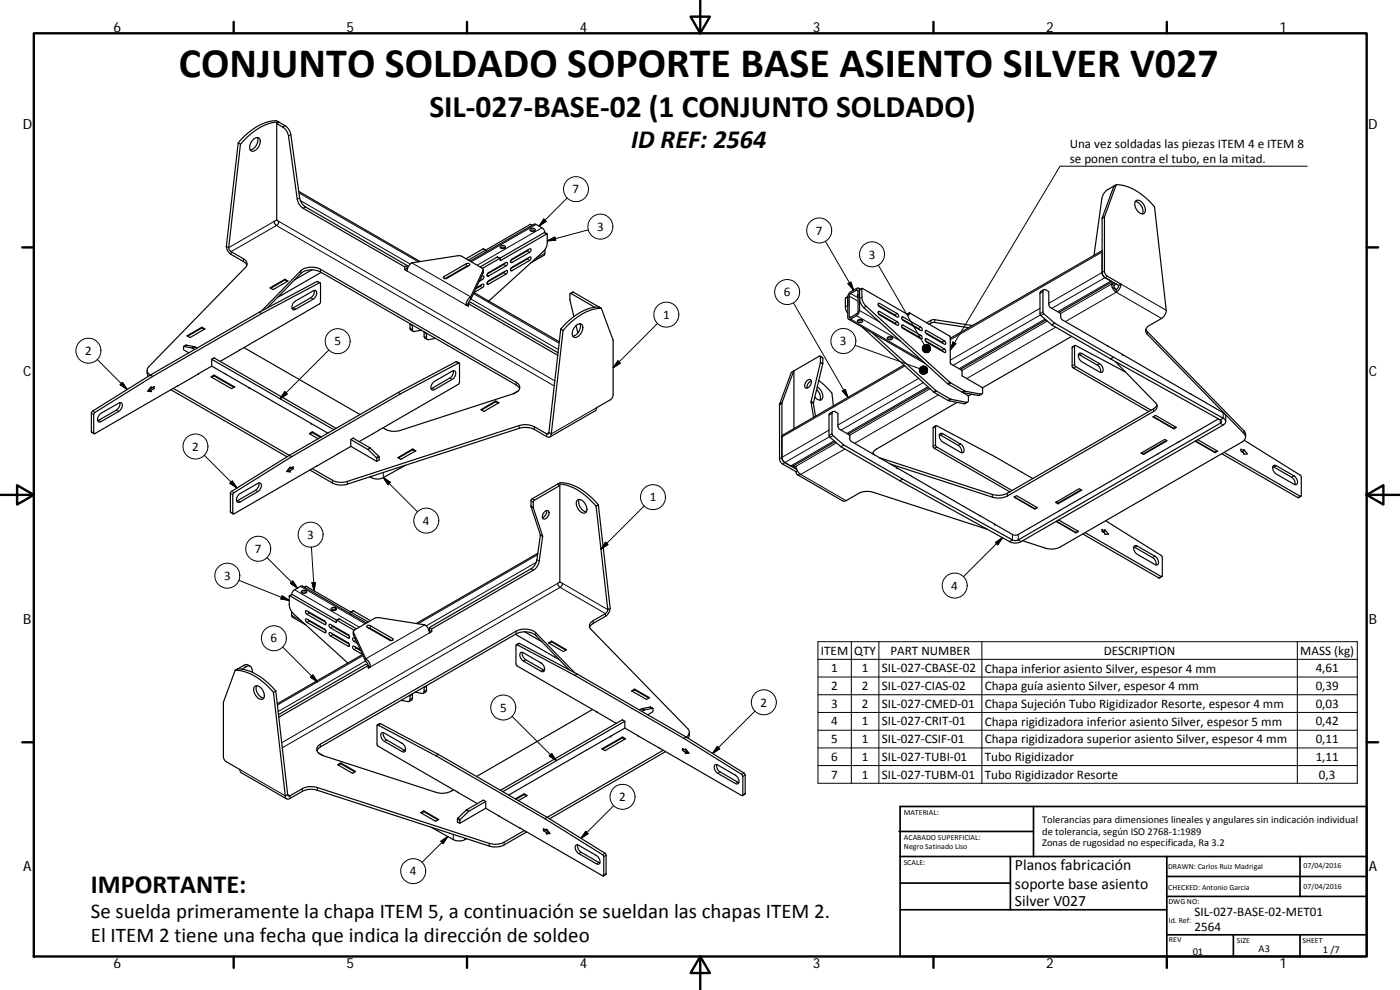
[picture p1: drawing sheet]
<svg xmlns="http://www.w3.org/2000/svg" width="420mm" height="297mm" viewBox="0 0 420 297" stroke-linecap="round" stroke-linejoin="round" font-family="sans-serif">
<defs><g id="words">
<text font-size="12.6" x="53.7" y="23.2">CONJUNTO SOLDADO SOPORTE BASE ASIENTO SILVER V027</text>
<text font-size="9.4" x="128.9" y="35">SIL‐027‐BASE‐02 (1 CONJUNTO SOLDADO)</text>
<g font-size="7.9">
<text x="189.4" y="44.5">ID REF: 2564</text>
<text x="27.3" y="267.8">IMPORTANTE:</text>
</g>
<g font-size="6.3">
<text x="27.3" y="275.5">Se suelda primeramente la chapa ITEM 5, a continuación se sueldan las chapas ITEM 2.</text>
<text x="27.3" y="282.7">El ITEM 2 tiene una fecha que indica la dirección de soldeo</text>
</g>
<g font-size="4.7">
<text x="304.6" y="261.2">Planos fabricación</text>
<text x="304.6" y="266.6">soporte base asiento</text>
<text x="304.6" y="272">Silver V027</text>
</g>
<g font-size="4.2">
<text x="34" y="9.6">6</text>
<text x="104" y="9.6">5</text>
<text x="174" y="9.6">4</text>
<text x="244" y="9.6">3</text>
<text x="314" y="9.6">2</text>
<text x="384" y="9.6">1</text>
<text x="6.8" y="38.7">D</text>
<text x="410.6" y="38.7">D</text>
<text x="7" y="112.9">C</text>
<text x="410.8" y="112.9">C</text>
<text x="7" y="187.1">B</text>
<text x="410.8" y="187.1">B</text>
<text x="7" y="261.3">A</text>
<text x="410.8" y="261.3">A</text>
<text x="34" y="290.4">6</text>
<text x="104" y="290.4">5</text>
<text x="174" y="290.4">4</text>
<text x="244" y="290.4">3</text>
<text x="314" y="290.4">2</text>
<text x="384" y="290.4">1</text>
</g>
<g font-size="3.9">
<text x="321" y="44.3">Una vez soldadas las piezas ITEM 4 e ITEM 8</text>
<text x="321" y="48.8">se ponen contra el tubo, en la mitad.</text>
<text x="171.9" y="58">7</text>
<text x="179.2" y="69.3">3</text>
<text x="244.8" y="70.4">7</text>
<text x="260.7" y="77.6">3</text>
<text x="235.2" y="88.9">6</text>
<text x="199" y="95.7">1</text>
<text x="25.6" y="106.5">2</text>
<text x="100.4" y="103.6">5</text>
<text x="252.1" y="103.6">3</text>
<text x="57.7" y="135.2">2</text>
<text x="195" y="150.4">1</text>
<text x="92.2" y="161.7">3</text>
<text x="126.9" y="157.4">4</text>
<text x="76.5" y="165.9">7</text>
<text x="67.2" y="174">3</text>
<text x="285.5" y="176.9">4</text>
<text x="81.2" y="192.7">6</text>
<text x="246.4" y="196.4">ITEM</text>
<text x="256.4" y="196.4">QTY</text>
<text x="267.3" y="196.4">PART NUMBER</text>
<text x="331.2" y="196.4">DESCRIPTION</text>
<text x="390.2" y="196.5">MASS (kg)</text>
<text x="249.5" y="201.7">1</text>
<text x="258.6" y="201.7">1</text>
<text x="264.7" y="201.7">SIL‐027‐CBASE‐02</text>
<text x="295.6" y="201.8">Chapa inferior asiento Silver, espesor 4 mm</text>
<text x="394.9" y="201.7">4,61</text>
<text x="249.5" y="207.1">2</text>
<text x="258.6" y="207.1">2</text>
<text x="264.7" y="207.1">SIL‐027‐CIAS‐02</text>
<text x="295.6" y="207.1">Chapa guía asiento Silver, espesor 4 mm</text>
<text x="394.9" y="207.1">0,39</text>
<text x="150.1" y="213.5">5</text>
<text x="228.2" y="212">2</text>
<text x="249.5" y="212.4">3</text>
<text x="258.6" y="212.4">2</text>
<text x="264.7" y="212.4">SIL‐027‐CMED‐01</text>
<text x="295.6" y="212.4">Chapa Sujeción Tubo Rigidizador Resorte, espesor 4 mm</text>
<text x="394.9" y="212.4">0,03</text>
<text x="249.5" y="217.7">4</text>
<text x="258.6" y="217.7">1</text>
<text x="264.7" y="217.7">SIL‐027‐CRIT‐01</text>
<text x="295.6" y="217.8">Chapa rigidizadora inferior asiento Silver, espesor 5 mm</text>
<text x="394.9" y="217.7">0,42</text>
<text x="249.5" y="223">5</text>
<text x="258.6" y="223">1</text>
<text x="264.7" y="223">SIL‐027‐CSIF‐01</text>
<text x="295.6" y="223.1">Chapa rigidizadora superior asiento Silver, espesor 4 mm</text>
<text x="394.9" y="223">0,11</text>
<text x="249.5" y="228.3">6</text>
<text x="249.5" y="233.6">7</text>
<text x="258.6" y="228.3">1</text>
<text x="258.6" y="233.6">1</text>
<text x="264.7" y="228.3">SIL‐027‐TUBI‐01</text>
<text x="264.7" y="233.6">SIL‐027‐TUBM‐01</text>
<text x="295.6" y="228.4">Tubo Rigidizador</text>
<text x="295.6" y="233.7">Tubo Rigidizador Resorte</text>
<text x="394.9" y="228.3">1,11</text>
<text x="395.8" y="233.6">0,3</text>
<text x="185.8" y="240.3">2</text>
<text x="123" y="262.6">4</text>
<text x="358.5" y="274.9">SIL‐027‐BASE‐02‐MET01</text>
<text x="358.5" y="279.4">2564</text>
</g>
<g font-size="3.1">
<text x="312.8" y="246.8">Tolerancias para dimensiones lineales y angulares sin indicación individual</text>
<text x="312.8" y="250.4">de tolerancia, según ISO 2768‐1:1989</text>
<text x="312.8" y="254">Zonas de rugosidad no especificada, Ra 3.2</text>
<text x="357.9" y="286.4">01</text>
<text x="377.7" y="285.6">A3</text>
<text x="397" y="285.9">1 /7</text>
</g>
<g font-size="2.4">
<text x="271.2" y="244.4">MATERIAL:</text>
<text x="271.3" y="251.9">ACABADO SUPERFICIAL:</text>
<text x="271.3" y="254.6">Negro Satinado Liso</text>
<text x="271.2" y="259.7">SCALE:</text>
<text x="350.6" y="260.8">DRAWN: Carlos Ruiz Madrigal</text>
<text x="391.2" y="260.6">07/04/2016</text>
<text x="350.6" y="267">CHECKED: Antonio Garcia</text>
<text x="391.2" y="266.6">07/04/2016</text>
<text x="350.7" y="271.4">DWG NO:</text>
<text x="350.8" y="276.8">Id. Ref:</text>
<text x="350.8" y="282.8">REV</text>
<text x="371.2" y="282.9">SIZE</text>
<text x="390.9" y="282.9">SHEET</text>
</g>
</g></defs>
<g fill="none" stroke="#000" stroke-width=".36">
<path d="M83 37.1l1.8 1a4 4 0 0 1 1.8 2.7l2.6 19a3.9 3.9 0 0 0 1.8 2.7l30.5 17.6M83 37.1v29l.7 .3a1.08 1.08 0 0 1-.9 1.2l-.5-1.2 .7-.4M83.7 36.6v.1M83.7 36.6a15.5 15.5 0 0 0-10.9 5.9l-.6 .8M83.7 36.6a3.9 3.9 0 0 0-3.3 0 18.7 18.7 0 0 0-8.9 6.3M83.7 36.7l1.9 1a3.9 3.9 0 0 1 1.7 2.7l2.6 19a4.1 4.1 0 0 0 1.8 2.7l30.5 17.6M83.7 36.7l-.7 .4M71.5 42.9l-3.6 31M71.5 42.9l.7 .4M72.2 43.3l-3.6 31M75.7 42.2a1.31 1.31 0 0 1 1.1-.9 1.31 1.31 0 0 1 1.2 .6 2.86 2.86 0 0 1-2.5 3.4 2.16 2.16 0 0 1 .2-3.1zM77.2 41.3a2.99 2.99 0 0 1-2.1 3.7"/>
<path d="M89.7 57.4l36.4 21.1M334.2 55.9h.1M334.2 55.9v.1M334.2 55.9l-1.8 1a4 4 0 0 0-1.7 2.7l-2.4 17M335 55.4l-3.5 9.6v16.6l.7 1.2 4.2 2.4M335 55.4l-.7 .5-3.5 9.5v16.6l.3 .8 .5 .5M335 55.4a15.9 15.9 0 0 1 11.5 6.7l3.5 31a3.1 3.1 0 0 1-1.4 2.4l-3.7 2.2a1.57 1.57 0 0 0-.6 2.6l29 29.8a1.54 1.54 0 0 1-.6 2.6l-54.5 31.4a5.7 5.7 0 0 1-4.5 .4l-6.8-2.3M67.9 73.9l.7 .4M67.9 73.9a3 3 0 0 0 1.5 2.4l3.9 2.4 .8 .9M68.6 74.3l.6 1.1 3.9 2.2a1.59 1.59 0 0 1 .6 2.6l-29.1 29.8a1.54 1.54 0 0 0 .5 2.5M122.2 79.7l-.7 .4M122.2 79.7l.1 .9"/>
<path d="M140.5 79.8l-.6 .1-6.3 3.7M145.8 75.1l-.8-.4-5.1 2.9M145.9 75.6v-.5h-.2l-5.1 2.9M150.1 77.5l-.9-.4-5.1 3M150.1 73.9a.79 .79 0 0 1 .9-.3 .79 .79 0 0 1 .6 .7 .84 .84 0 0 1-.9 .3 .84 .84 0 0 1-.6-.7zM150.2 74.4l.5-.2 .9 .2M151.5 79l-.3 .4-5 2.8M153.5 77.9l5.6-3.3a.6 .6 0 0 1 .3 .6 .6 .6 0 0 1-.4 .5l-5.4 3.1a.41 .41 0 0 1-.5-.3 .41 .41 0 0 1 .3-.5zM158.6 74.9l-.4 .4-4.9 2.8M158.6 77.3l-.4 .4-4.9 2.9M159.1 69.2l.7-.2 .7 .2M159.2 68.7a.79 .79 0 0 1 .8-.2 .79 .79 0 0 1 .5 .7 .86 .86 0 0 1-1.4-.4z"/>
<path d="M159.7 67.6l-.6-.3-13.3 7.8M160.4 69.2v.1M163.5 74.9l-.1 1.6-4.1 2.4M163.5 69.8l-.7-1.3-2.4-1.3-19.3 11.2M164.2 70.2l-.8-.4-13.4 7.7M330.8 75.2l-45.6 26.3M340.7 60.5a3 3 0 0 1 2.2 3.7M340.8 60.3a1.85 1.85 0 0 1 2.6 1.4 1.5 1.5 0 0 1-.6 2.5 2.98 2.98 0 0 1-2-3.9zM60.6 98.4l.7 .4M60.6 98.4l-4.3 2.5M60.6 98.2v.2M77.8 93.7l-32.7 18.8"/>
<path d="M77.8 93.7l.7 .4M78.5 94.1l-32.7 18.8M78.5 94.1l17.6-9.2 .1 5.7-.3 .6-24 13.9M78.5 93.3l11.8-12a5.5 5.5 0 0 1 5.9-.5l58.7 33.9a1.7 1.7 0 0 1 1.1 1.8 1.7 1.7 0 0 1-1.5 1.5l-34.3 11.1a5.9 5.9 0 0 1-5.3-.7M80.2 92.4l10.1-10.3a5.5 5.5 0 0 1 5.9-.5l58.7 33.9 1 1.1M81 86.4l4.5-2.6 .9 .5-4.4 2.6zM85.5 84l-4.3 2.5M85.5 84l.7 .4M85.5 83.8v.2M88.1 90.9l.6-.6 5.3-3a.76 .76 0 0 1 1 .1 .76 .76 0 0 1 0 1l-1 1.4-5.3 3a.76 .76 0 0 1-1-.1 .76 .76 0 0 1 0-1zM93.6 81l-5.2 3M94.3 87.1a2.2 2.2 0 0 1-1 2.2l-5.7 3.2"/>
<path d="M96.1 84.9l-1-.4-17.3 9.2M96.4 81.7l-13.2 7.6M121.5 80.1v.8l.7 .4a3.2 3.2 0 0 1 1.4-2.4l13.8-2.2 1.2 .2 6.4 3.9-3.7 8.3M122.2 80.5l-.7 .4M123.1 97.2v1.6l.9 .6M123.8 97.6v1.5l.3 .3 2.3-.3M127.3 99.6l.1 1.6 .9 .7M133.1 83.1l6.8-4a.52 .52 0 0 1 .7-.1 .52 .52 0 0 1 .2 .6l-6.8 4a.54 .54 0 0 1-.6 0 .54 .54 0 0 1-.3-.5zM134.3 83.2l.2 .1M134.4 83.2h.2M134.8 82.9l.2 .1M139.9 91.5l.7 .4v-.8l.7-.4 26.2 15.1"/>
<path d="M140.6 91.1l-.7 .4M140.6 91.1l26.8 15.5M141.3 89.1a3.1 3.1 0 0 0-1.4 2.4M141.3 89.9l-.6 .6-.1 .6M141.3 89.1v.8M142.9 86.4l1.9-1.1a.48 .48 0 0 1 .5 .4 .48 .48 0 0 1-.4 .5l-2.7 1.6 25.7 14.8M144.4 83.1l.4-.3a.46 .46 0 0 1 .5 .4 .46 .46 0 0 1-.4 .6l-1.1 .7M144.5 83.1h-.1M144.5 85.5l-1.7 1.2M144.8 80.5l5.1-3 .4 .6 13.9-7.9v2.6a3.9 3.9 0 0 1-1.2 2.7l-16.3 14.8M145 80.9v1l-3.7 8M146.4 81.9l5.5-3.1a.47 .47 0 0 1 .5 .4 .47 .47 0 0 1-.4 .5l-5.6 3.2a.52 .52 0 0 1-.3-.5 .52 .52 0 0 1 .3-.5z"/>
<path d="M146.4 84.4l5.5-3.2a.47 .47 0 0 1 .5 .4 .47 .47 0 0 1-.4 .5l-5.4 3.2a.46 .46 0 0 1-.6-.4 .46 .46 0 0 1 .4-.5zM151.5 81.4l-.3 .4-5 2.9M153.5 80.3l5.5-3.2a.46 .46 0 0 1 .5 .4 .46 .46 0 0 1-.4 .5l-5.6 3.3a.52 .52 0 0 1-.4-.5 .52 .52 0 0 1 .4-.5zM168.3 98.7l-3.6 31.1M169 99.2l-3.6 31M171.1 88.1l.9-.5 7.7 4.5M172.9 97.7l.5 2.2M173 97.6a1.08 1.08 0 0 1 1.4-.4 1.08 1.08 0 0 1 .5 1.4 2.8 2.8 0 0 1-2.6 2.6 2.1 2.1 0 0 1 .2-3.1zM174 97.2a2.96 2.96 0 0 1-2.1 3.7M178.5 92.2l-7.3-4.2-.2 2 1.2 5M179.7 92.1h.1M180.5 92.5l3.5 9.6-.1 17-.8 .9-4 2.3-.4 .9-13.7 7.9"/>
<path d="M180.5 92.5a3.7 3.7 0 0 0-3.3 0 18.8 18.8 0 0 0-8.9 6.2l.7 .5M180.5 92.5a15.8 15.8 0 0 0-11.5 6.7M254.4 89l-.7 .4v2.7l.2 1 .5 1M254.7 95.8l23 13.3M255 87.8l2.1-1.3a.55 .55 0 0 1 .6 0 .55 .55 0 0 1 .2 .5v6.6l-.7 1-1.9 1.1a.53 .53 0 0 1-.6 .1 .53 .53 0 0 1-.3-.6v-6.3zM255.3 88.1l1.8-1.1 .4 .2v6.4l-.3 .5-2.1 1.2-.2-.3v-6.2zM257.4 96.1a.89 .89 0 0 1 1.5 .4 .8 .8 0 0 1-.9 .4 .8 .8 0 0 1-.6-.8zM257.4 96.1l.5 .2 .9-.2M257.4 88.4l.1 .1M257.5 88.4l-.2 .3 .2 .3M257.7 86.5l.5 .3M258.7 86.6l13.9 7.9 .4-.6 12.1 7 .1 8.2 3.4 2 .2 1.7 6 3.5 .1 1.6-.2 .3-.4 .1a15.1 15.1 0 0 1-9.1-3.5l-25.3-22.9a3.9 3.9 0 0 1-1.2-2.7z"/>
<path d="M258.7 98.1l21.7 19.6a14.9 14.9 0 0 0 9.1 3.4l.9-.4M258.7 86.5l-.8 .5v2.6a4.3 4.3 0 0 0 1.3 2.7l25.1 22.8 4.4 2.6M261.9 99.9l19.2 17.4a15.1 15.1 0 0 0 9.1 3.4l.4-.4v-1.4l-1.9-1.2M263.6 91l5.6 3.1a.52 .52 0 0 1 .5 .5 .52 .52 0 0 1-.5 .5l-5.2-3-.4-.4zM263.6 91.6l5 2.9 .3 .4M263.6 93.5h.4l5.2 3a.51 .51 0 0 1 .5 .5 .51 .51 0 0 1-.5 .6l-5.2-3.1-.4-.4zM263.6 94.1l5 2.8 .3 .4M270.6 95.2l.4-.1 5.5 3.2a.46 .46 0 0 1 .4 .5 .46 .46 0 0 1-.6 .4l-5.3-3.1-.4-.5zM270.7 95.7l4.9 2.9 .4 .4M270.7 98.2l4.9 2.8 .4 .5M270.7 97.5l5.8 3.2a.54 .54 0 0 1 .3 .5 .54 .54 0 0 1-.3 .5l-5.5-3.1a.75 .75 0 0 1-.3-1.1zM272.9 93.9l-.7 .4"/>
<path d="M277.7 99.3l.4-.1 5.3 3.1a.51 .51 0 0 1 .5 .5 .51 .51 0 0 1-.5 .5l-5.3-3.1-.4-.5zM277.7 99.8l5 2.9 .4 .4M278.1 96.8l1.3-.7 .9-.2 11.5 1.8M278.8 97.3l1.5-.6 10.4 1.6M313.3 86.9l-.9 .5-.3 .4v6.5l3.5 3.2M313.9 96l-25.7 14.8M315.6 97.5l17.7 10.2M316.5 97l-3.5-3.3v-6.2a.53 .53 0 0 1 .3-.6 .53 .53 0 0 1 .6 .1l.9 .5 .1 4.4 .4 .4 2.9 1.7 .2 1.4 .3 .5 13.8 7.9M316.5 97l17.7 10.2 32.9 18.3M316.5 97l-.9 .5M331.6 83.3l4.1 2.3M331.6 83.3l1.8 1"/>
<path d="M333.6 85.2a3.1 3.1 0 0 0 1.4 2.5M333.6 85.2l.7 .4M333.8 84.5l-16 9.2M334.2 84.9l-.6 .3M334.2 84.8v.1M334.2 84.9l.7 .4M334.3 85.6l.2 .8 .5 .5M334.9 85.2v.1M334.9 85.3l-.6 .3M335 86.9v.8M335.7 85.6l.7-.4a3.1 3.1 0 0 1-1.4 2.5M335.7 85.6l-.1 .6-.6 .7"/>
<path d="M343.9 98.8l.4 .7 29 29.8 .5 .8v1M44.2 111.1v1.1l.4 .7M44.6 117.1h.1M44.7 116.9v.2M44.7 117.1l.7 .4M44.8 116.8l.6 .3M45.1 116.5h.3M45.1 112.5l-17.4 10.9-.3 .6v5.5l.8 .6M45.1 112.5l.7 .4M45.4 116.5v-.4l-1.1 1.3 1.1 .1M45.4 116.5l.9-.5v.6M45.4 117.1v.4"/>
<path d="M45.7 116.3l.6 .3M45.8 112.9l-17.4 10.9-.3 .6v5.6l.3 .2 24.9-14.4M46.3 116.6l-.9 .5M51.3 116.9l34.8 20.2M52 116.5l35.5 20.5M53.3 115.8h.1M55.1 103.9l.8-.4 2.6 .5 .6 .4M56.1 100.8l4.5-2.6 .9 .5-4.5 2.6zM58.4 104.8l-.6-.4-2.7-.5v1l1.6 1M59.5 112.2h.1M59.6 112.2h.1M59.6 112.2l-6.3 3.6"/>
<path d="M63.3 113.1l.9-.6 6.2 3.6-.9 .5zM63.5 109.9l-4 2.3M63.5 109.8l4.2 2.4M63.5 107.8v2.1M63.5 107.8l36.7 21.1M64.2 112.8l-.7 .4M64.2 112.8l6 3.4M64.2 112.5v.3M64.3 107.4l36.6 21.1M64.3 107.4l-.8 .4M67.7 112.2l30.7 17.8M67.7 112.2v.1"/>
<path d="M71.9 105.1h.1M71.9 105l-5.8 3.4M73.2 104.3l34.8 20.1M119.5 117.8l-32.7 18.8-17.4 10.9-.3 .4v5.8l.9 .5M119.5 117.8l.7 .4M120.2 118.2l-32.7 18.8M120.2 118.2l17.5-9.3 .2 .1v5.7l-.3 .6-24 13.8M128 100v1.5l.3 .4 2.4-.4M130 114.7l5.7-3.3a.75 .75 0 0 1 1 .1 .75 .75 0 0 1 0 1l-.4 .8-.6 .5-5.3 3.1a.77 .77 0 0 1-1-.1 .77 .77 0 0 1 0-1zM136 111.2a2.27 2.27 0 0 1-1 2.2l-5.6 3.2M137.8 108.9l-.9-.4-17.4 9.3M155.5 117.3l-1.5 .8"/>
<path d="M238.2 111.3l-3.5 9.6v16.6l.3 .8 .5 .5 3.6 2M238.2 111.3l-.7 .4-3.6 9.6v16.6l.3 .6 .6 .7 4.1 2.3M238.2 111.3h.1M242.1 114.3a.84 .84 0 0 1 1.2-.3 .84 .84 0 0 1 0 1.3 1.07 1.07 0 0 1-.6 1 1.07 1.07 0 0 1-1.2-.2v-.7zM243.5 114.3a2.06 2.06 0 0 0-1.3 2.2M245.1 116.9a3.1 3.1 0 0 1 1 3.2M245.2 116.1a2.96 2.96 0 0 1 1.4 3.8 1.49 1.49 0 0 1-2.1-.8M245.7 114.2l2 1.7 2 2.1 .4 3.8M246.1 106.8l.8 .6v1.7l-2.8 11.8 .6 4M266.3 101.3a.89 .89 0 0 1 1.5 .3 .83 .83 0 0 1-.8 .4 .83 .83 0 0 1-.7-.7zM266.4 101.2l.4 .3 .9-.3M271.3 109.5l-36.5 21.1-.1 .5"/>
<path d="M277.7 102.3l5 2.8 .4 .4M277.8 101.6l5.6 3.1a.52 .52 0 0 1 .5 .5 .52 .52 0 0 1-.5 .5l-5.3-3-.4-.6zM278.7 116.3l-24.2 14M288.7 117.7l5 1 .9-.5M291.5 118.3l-.9 .5M321.6 100.9l-26.8 15.5M322.6 103.7l-.8 .6v5.5l.2 .5 22.8 13.2M323.7 106.3l5.6 3.2a2.28 2.28 0 0 1 1 2.2M323.8 106.1l.7-.1 5.5 3.1a1.82 1.82 0 0 1 .8 2.6l-.8-.1-5.3-3a2.07 2.07 0 0 1-.9-2.5zM332.4 103.8l25 14.4M332.5 103.8h.1M333.3 107.7l32.9 18.3"/>
<path d="M334.2 107.2l-.9 .5M334.7 108.5l12.1 12.4a1.54 1.54 0 0 1-.6 2.6l-43.9 25.3a6.1 6.1 0 0 1-4.5 .4l-30.6-10M337.8 111.6l-15.3-7.9v5.7l.3 .6 22.7 13.1M357.4 118.2h.1M357.4 118.2l4.4 2.6M29.9 124.3l5.7-3.4a.76 .76 0 0 1 1 .2 .76 .76 0 0 1 0 1l-.8 1.2-5.5 3.2a.76 .76 0 0 1-1-.1 .76 .76 0 0 1 0-1.1zM36 120.8v.2a2.3 2.3 0 0 1-1.1 2l-5.6 3.2M87.5 137l-17.4 10.9-.2 .4v5.9h.3l24.8-14.4M93.7 129.8l2.5 1.4M93.7 129.8l-.7 .4M93.7 129.6l2.7 1.5M93.7 129.6v.2"/>
<path d="M93.7 129.6l-.9 .5 2.7 1.5M95 139.9h.1M95 139.8v.1M101.2 136.3h.1M101.3 136.3l-6.3 3.6M105.3 131.9v2.1l-4.1 2.3M105.3 131.9a19.7 19.7 0 0 1 7.7 5.5l.1 1-7.8-4.5M106 131.5a19.8 19.8 0 0 1 7.7 5.4l.1 1.1-.7 .4M106 131.5l-.7 .4M113.6 129.1v.1M113.6 129.1h.1M113.7 129.1l-5.9 3.4"/>
<path d="M119.4 137.3l4.5-2.6 .9 .6-4.5 2.5zM121.7 139.6l-6.7 3.7a3.8 3.8 0 0 1-4-.3M123.9 134.9l.7 .5M123.9 134.9l-4.3 2.5M123.9 134.7v.2M144.3 122.9l4.5-2.6 .9 .5-4.4 2.6zM148.8 120.3v.2M149.5 121l-.7-.5-4.3 2.5M164.7 129.8l.7 .4M164.7 129.8l-.1 .4h-.4l-4.2-2.3a6.2 6.2 0 0 0-4.2-.2l-51.6 16.7a5.9 5.9 0 0 1-4.5-.3l-6-3.5M165.4 130.2a.86 .86 0 0 1-.4 .9 .86 .86 0 0 1-.9-.1l-3.8-2.2a6.2 6.2 0 0 0-4.5-.3l-51.6 16.8a5.9 5.9 0 0 1-4.5-.4l-6.7-3.9M238.3 139.7v.6"/>
<path d="M244.2 125.2l-.8-4.7 2.8-11.7-.1-2-7.8 4.5v17.3M249.9 123.5l-.9 .6-.2 .4v6.2l.3 .5 3.3 2.8M250.6 132.5l-12.7 7.3h-.6M252.4 134l.8-.5-3.2-2.8-.3-.5v-6.2a.55 .55 0 0 1 .3-.5 .55 .55 0 0 1 .6 0l.9 .5v3.9l.2 .7 3.3 2v1.2l.4 .6 18.2 10.5M252.4 134l17.7 10.3 32.8 18.2M253.2 133.5l17.7 10.2M262 135.8l.4 .7M280.9 127.7l-.9 .6v5.7l.3 .4 22.8 13.2M281.9 130.4l5.7 3.2a2.26 2.26 0 0 1 1 2.2M282.1 130.2l.7-.2 5.5 3.2a1.77 1.77 0 0 1 .7 2.6l-.7-.1-5.3-3.1a2.01 2.01 0 0 1-.9-2.4zM287.3 120.7l-24.6 14.2-.5 .5-.2 .8M342.4 135.9l7.2-4.1 .7 .4-7.2 4.2z"/>
<path d="M342.6 135.8l.6 .3M343.1 136.1v.3M346 125.1l.8-.5 6.2 3.6-.7 .5zM346.1 125l6.2 3.5M347.2 121.5l-1 1.2-43.9 25.3a6 6 0 0 1-4.5 .4l-33.9-11.1M347.6 136.1l-23.4 13.5M347.6 136.1h.1M350.1 132.1l-6.9 4M352.3 128.5v.2M352.9 128.2l-.6 .3M353.7 132.6l-6.1 3.5M353.7 132.6h.1"/>
<path d="M358.8 132.3l5.8 3.4M359.4 131.9l6 3.5-.8 .4-5.9-3.4M361.8 120.8l5.7 3.3 .3 .6v1.8M361.8 120.8h.1M364.6 135.7v.1M365.3 135.3l-.7 .4M365.7 125.7l-12 6.9M366.2 126a.53 .53 0 0 1 .4 .5 .53 .53 0 0 1-.4 .5l-60.6 35a1.77 1.77 0 0 1-1.8 0M366.7 136.1l22.9 13.3 .8-.5M367.1 125.5a1.06 1.06 0 0 1 .7 1 1.06 1.06 0 0 1-.7 1l-60.6 35a3.7 3.7 0 0 1-3.6 0M367.1 125.5l-.9 .5M372.4 134.8l.9 .5v-.4l1.1 1.3-1.1 .1v-.4l-.9-.5z"/>
<path d="M372.8 135.6l.1 .1M373.3 136.1l.1 .2M373.3 135.3l-.5 .3M373.4 132.1l16.9 10.5 .2 .4v5.8l-.2 .1-22.9-13.2M382.1 139.8l.3-.2 .6 .1 5.3 3.1a1.82 1.82 0 0 1 .8 2.6l-.8-.1-5.3-3.1a2.03 2.03 0 0 1-.9-2.4zM71.6 148.4l5.8-3.4a.77 .77 0 0 1 1 .2 .77 .77 0 0 1 0 1l-.8 1.2-5.5 3.2a.79 .79 0 0 1-1-.2 .79 .79 0 0 1-.1-1zM77.7 144.9a2.31 2.31 0 0 1-1 2.2l-5.7 3.2M86.3 141.2h.1M86.4 141.2l.7 .4M86.4 141v.2M86.5 140.8l.6 .4M86.8 140.5l.3 .1"/>
<path d="M87.1 140.6v-.5l-1.1 1.4 1.1 .1M87.1 141.2v.4M87.1 140.6l.9-.5v.6M87.4 140.4l.6 .3M88 140.7l-.9 .5M163.5 153.5a.75 .75 0 0 1 1.1-.2 .75 .75 0 0 1 .1 1.1 1.33 1.33 0 0 1-1.8 1.1 1.81 1.81 0 0 1 .6-2zM164.1 153.2a2.13 2.13 0 0 1-1.3 2.1M167.4 145.2a15.3 15.3 0 0 1 10.9 6l.6 .6 .7-.4M167.4 145.2v.1M167.4 145.2a3.8 3.8 0 0 1 3.3 0 18.8 18.8 0 0 1 8.9 6.2M168 145.7l-7.7 4.5-.2 .3v1.9l2.8 8.5-1.1 7.5a4.1 4.1 0 0 1-1.7 2.7l-30.5 17.6M168 145.7l-.7-.4-7.6 4.4-.3 .4v1.9l2.8 8.5-1.1 7.5a4 4 0 0 1-1.7 2.6l-30.5 17.7"/>
<path d="M168 145.7v29l-.6 .3a1.08 1.08 0 0 0 .8 1.1l.6-1.1-.8-.4M173.2 150.2a1.81 1.81 0 0 1 2.6 1.3 1.48 1.48 0 0 1-.6 2.5 2.94 2.94 0 0 1-2-3.8zM173.8 149.9a2.96 2.96 0 0 0 2.2 3.7M178.9 151.8l3.5 31.1M179.6 151.4l3.5 31.1M238.3 140.3l.6-.4 .2 .9M238.3 140.3l.7 .3M239.1 140.8l.5 .9 .7 .6a.85 .85 0 0 1-1 .1 .85 .85 0 0 1-.4-.9M239.3 142.4l13.8 8 .8-.2 3.7-2.1a5.7 5.7 0 0 1 4.5-.4l34.1 11.1M239.3 141.3l-.4 .2M270.9 143.7l-.8 .6M270.9 143.7l32.9 18.3"/>
<path d="M273.6 142.9l20.5 11.8M273.6 142.9h.1M294.1 154.7l4.4 2.6M294.1 154.7h.1M298.5 157.3h.1M304.3 149.1l.8-.4 6.2 3.6-.8 .4zM304.4 149.1l6.1 3.5M309.9 143.6l-11.5-6.7-17.3-9.2-.3 .1v5.8l.2 .4 22.7 13.2M310.5 152.6v.1M311.2 152.2l-.7 .4M316.8 150.7l7.1-4.1 .7 .5-7.1 4.1zM317 150.6l.6 .3"/>
<path d="M317.1 156.4l5.8 3.4M317.5 150.9v.3M317.7 156l6 3.4-.8 .5-5.9-3.4M318 153.2h.1M318.1 153.2l-12.9 7.3h-1.2l-5.5-3.2M318.1 153.1v.1M322.9 159.8v.1M323.6 159.4l-.7 .4M324.2 149.6h.1M324.3 149.6l-6.3 3.6M324.5 147l-6.9 3.9M330.7 158.8l.9 .5v-.4l1.1 1.4-1.1 .1v-.4l-.9-.6z"/>
<path d="M331.1 159.6l.1 .1M331.6 159.3l-.5 .4M331.8 156.3l16.8 10.4 .2 .6-.1 5.7-23-13.2M382 140l5.6 3.2a2.21 2.21 0 0 1 1.1 2.2M86.9 178.8l.8-.4 18.6 10.7M87.5 178.4l.7-1.3 2.1-1.3 .5 .1 19.2 11M90.5 177.4a.89 .89 0 0 1 1.5 .3 .83 .83 0 0 1-.9 .4 .83 .83 0 0 1-.6-.7zM90.5 177.8a1.13 1.13 0 0 1 1.4 0M90.6 177.8v.1M91.3 176.2l.6-.3 13.4 7.8 .8-.4 5.1 2.9M161.4 166l-36.5 21.1M303.8 162l-.9 .5"/>
<path d="M325 160.2l22.8 13.2 .9-.4M331.6 160.2l.1 .2M340.3 164.1l5.6 3.2a2.23 2.23 0 0 1 1 2.2M340.4 163.9l.7-.2 5.5 3.2a1.85 1.85 0 0 1 .8 2.6l-.8-.1-5.3-3.1a2.03 2.03 0 0 1-.9-2.4zM75.1 199.9l-1.3-.5-2.4 1.3M87.5 183.5v1.3l.3 .4 4 2.3M91.7 183.3h.4l5.4 3.1a.47 .47 0 0 1 .4 .6 .47 .47 0 0 1-.5 .4l-5.3-3.1-.4-.5zM91.7 185.8l.4-.1 5.4 3.2a.47 .47 0 0 1 .4 .5 .47 .47 0 0 1-.5 .4l-5.4-3.2zM92.5 185.9l.3 .4 5 2.9M92.5 183.5l.3 .4 5 2.8M98.8 187.4h.4l5.3 3a.51 .51 0 0 1 .4 .5 .51 .51 0 0 1-.4 .5l-5.3-3-.4-.5zM98.8 189.8l5.7 3.1a.51 .51 0 0 1 .4 .5 .51 .51 0 0 1-.4 .5l-5.5-3.1-.3-.7z"/>
<path d="M99.4 182.5a.89 .89 0 0 1 1.5 .3 .8 .8 0 0 1-.8 .4 .8 .8 0 0 1-.7-.7zM99.5 183l.6-.2 .7 .2M99.5 187.6l.4 .4 4.9 2.8M99.5 190l.4 .4 4.9 2.9M101 186.1l.8-.4 5.1 3M101.1 186.1l-.3 .6-13.9-7.9-.1 2.6a4.3 4.3 0 0 0 1.3 2.7l16.3 14.8M105.2 184.2v-.5h.2l5.1 2.9M106 189.5l.1 1 3.7 8M106.6 194.1l1.7 1.2M106.6 191.7l-.3-.3a.47 .47 0 0 0-.6 .4 .47 .47 0 0 0 .4 .6l1.1 .6M108.2 195l-1.9-1.1a.47 .47 0 0 0-.6 .4 .47 .47 0 0 0 .4 .5l2.7 1.6-25.6 14.8M109.8 197.7v.8"/>
<path d="M109.8 197.7a2.92 2.92 0 0 1 1.4 2.4M109.8 198.5l.6 .6 .1 .6M110.2 187.7l.8-.1 6.8 4a.47 .47 0 0 1-.1 .6 .47 .47 0 0 1-.6 0l-6.9-4-.2-.2zM110.5 199.7l-.7-.4-26.2 15.1M110.5 199.7l-26.8 15.5M110.5 199.7v.8l.7-.4M110.5 199.7l.7 .4M110.6 188.4l.5 .1 6.4 3.7M116.2 191.5l-.1 .1M116.7 191.7l-.2 .1M116.7 191.8l-.1 .1M128.7 189.2l.2-.9 .7 .4v.8l-.7 .4a3.1 3.1 0 0 0-1.4-2.4l-13.8-2.2-1.3 .2-6 3.5-.3 .4 3.7 8.3"/>
<path d="M128.9 189.1l.7 .4M154.7 190.3l13.1 7.6M155 193.4l.8-.4 17.4 9.2M156.2 195.9l.7-.2 5.5 3.2a1.87 1.87 0 0 1 .7 2.6l-.7-.1-5.3-3.1a2.01 2.01 0 0 1-.9-2.4zM156.7 195.7a2.26 2.26 0 0 0 1.1 2.2l5.6 3.2M157.5 189.6l5.2 3M165.6 192.4l4.4 2.6-.9 .5-4.5-2.6 1-.5v.2M165.6 192.6l-.8 .4M165.6 192.6l4.2 2.5M182.4 182.9l-.1 .6-.6 .6-3.7 2.1a1.59 1.59 0 0 0-.6 2.6l29 29.8a1.51 1.51 0 0 1-.4 2.5M183.1 182.5l-.7 .4M183.1 182.5a3.3 3.3 0 0 1-1.4 2.4l-4 2.4-.7 .9"/>
<path d="M70.6 201.1l-3.6 9.6 .2 17 .7 .9 4.1 2.3 .4 .9 13.6 7.9M70.6 201.1a3.7 3.7 0 0 1 3.3 0 18.1 18.1 0 0 1 8.9 6.2M70.6 201.1a16 16 0 0 1 11.5 6.6M71.4 200.7h.1M72.6 200.8l1.3-.8a1.01 1.01 0 0 1 1.1-.2 1.01 1.01 0 0 1 .6 .9l.2 1M76.4 206a1.84 1.84 0 0 1 2.6 1.4 1.5 1.5 0 0 1-.6 2.5 3 3 0 0 1-2-3.9zM77 205.7a3 3 0 0 0 2.2 3.8M82.1 207.7l3.5 31.1M82.8 207.3l3.5 31.1M82.8 207.3l-.7 .4M113.3 217.5l.9-.4 17.3 9.2M114.5 220l.7-.1 5.5 3.1a1.81 1.81 0 0 1 .7 2.6l-.7-.1-5.4-3.1a2.05 2.05 0 0 1-.8-2.4z"/>
<path d="M115 219.8a2.29 2.29 0 0 0 1.1 2.2l5.6 3.2M123 208.6v1.5l-.3 .4-2.3-.4M123.7 208.2v1.6l-.9 .7M127.2 206.2l.1 1.4-.3 .4-2.4-.3M128 205.8l-.1 1.6-.9 .6M170.8 201l-10-10.3a5.5 5.5 0 0 0-5.9-.5l-58.8 33.9-1 1.1M172.5 201.9l-11.7-12a5.4 5.4 0 0 0-5.9-.5l-58.8 33.9a1.7 1.7 0 0 0-1 1.8 1.7 1.7 0 0 0 1.5 1.5l34.3 11.1a6.1 6.1 0 0 0 5.2-.8M172.5 202.6l32.7 19M172.5 202.6l-17.6-9.1-.1 5.7 .4 .6 29.8 17.2M173.2 202.2l32.8 18.9M173.2 202.2l-.7 .4M177.8 212.9l-34.8 20.1"/>
<path d="M179.1 213.6l.1 .1M186.8 216l.7 .4v2.1l4 2.3M186.8 216l-36.6 21.1M187.5 218.4l-4.2 2.5M187.5 216.4l-36.6 21.1M189.6 207.3l.9-.5 4.4 2.5-.9 .6zM190.5 207l4.2 2.5M190.5 206.8v.2M190.5 207l-.8 .4M192.6 213.4l.7-.4 2.6-.5 .1 1-1.6 1M195.9 212.6l-.8-.5-2.5 .5-.7 .4M206.9 219.7v1.1l-.4 .7"/>
<path d="M85.6 238.8a.85 .85 0 0 0 .4 .9 .85 .85 0 0 0 1-.1l3.7-2.2a6.1 6.1 0 0 1 4.5-.3l51.6 16.8a6.2 6.2 0 0 0 4.5-.4l6.8-3.9M86.3 238.4l-.7 .4M86.3 238.4l.2 .4h.4l3.8-2.2a5.7 5.7 0 0 1 4.5-.3l51.6 16.7a6.1 6.1 0 0 0 4.5-.3l6-3.5M95.5 225.8l1.5 .9M102.3 228.9l4.4 2.6-.9 .5-4.5-2.6 1-.5v.3M102.3 229.2l4.2 2.4M102.3 229.2l-.8 .4M130.8 226.8l32.7 18.8M130.8 226.8l-17.3-9.2h-.3l-.1 5.7 .3 .5 24 13.9M131.5 226.3l32.7 18.9M131.5 226.3l-.7 .5M137.4 237.7l5.9 3.4"/>
<path d="M137.4 237.7v.1M157.3 238.4l.8 .4M157.3 238.4l-2.5 1.4M157.3 238.2l.9 .5-2.6 1.5M157.3 238.2v.2M157.3 238.2l-2.6 1.5M157.7 235.6h.1M157.7 235.6l-5 2.9M176.3 224.9h.1M176.3 224.9l-18.6 10.7M180.6 224.7l6.2-3.6 .9 .6-6.1 3.5zM183.4 220.8l-7.2 4.1"/>
<path d="M186.8 221.4l.7 .4M186.8 221.4l-6 3.4M186.8 221.1v.3M191.5 220.8l6.2 3.6M191.5 220.8h.1M197.7 224.4h.1M197.7 224.3v.1M199 225.1l-34.8 20.1M199.8 225.5l-34.9 20.2M205.2 221.6l17.4 10.7 .3 .7v5.7l-25.2-14.4M205.3 224.9l-.5 .3M205.7 225.7l-.9-.5v-.6l.9 .5v-.4l1.1 1.3-1.1 .1"/>
<path d="M205.7 225.7v.4M206 221.1l-.8 .5M206 221.1l17.4 11 .2 .5v5.5l-.8 .6M206 225l-.3 .1M206.2 225.4l-.5 .3M206.4 225.7h.1M206.4 225.7l-.7 .4M206.4 225.6v.1M214.5 229.6l.7-.2 5.5 3.2a1.82 1.82 0 0 1 .8 2.6l-.8-.1-5.3-3.1a2.05 2.05 0 0 1-.9-2.4zM215.1 229.4a2.27 2.27 0 0 0 1 2.2l5.6 3.2M127.2 243.5l4.3 2.5M127.2 243.5l-.7 .5"/>
<path d="M127.2 243.3l4.4 2.6-.9 .5-4.4-2.6 .9-.5v.2M129.3 248.2l6.7 3.7 1.3 .4a3.8 3.8 0 0 0 2.7-.6M145.8 240.5a19.7 19.7 0 0 0-7.8 5.5v1l7.8-4.5M145.8 242.5l4 2.4M145.8 242.5v-2l-.8-.4a19.7 19.7 0 0 0-7.6 5.4l-.1 1.1 .7 .4M149.8 244.9l31.3 17.9 .1-5.9-.2-.4-17.5-10.9M149.8 244.9h.1M163.6 248.9l-.5 .4M164 249.8l-.9-.5v-.7l.9 .6v-.5l1 1.4-1 .1M164 249.8v.4M164.2 249.1h.1M164.2 249l-.2 .2"/>
<path d="M164.2 245.2l-.7 .4M164.2 245.2l17.5 10.9 .2 .4v5.8l-.8 .5M164.5 249.4l-.5 .4M164.7 249.8l-.7 .4M164.7 249.6v.2M164.8 249.7l-.1 .1M172.8 253.7l.3-.2 .6 .1 5.3 3.1a1.77 1.77 0 0 1 .7 2.5h-.7l-5.3-3.1a2.03 2.03 0 0 1-.9-2.4zM173.4 253.5a2.17 2.17 0 0 0 1 2.2l5.6 3.2"/>
</g>
<g fill="none" stroke="#000" stroke-width=".3">
<path d="M85.6 37.7l-.8 .4M87.3 40.4l-.7 .4M89.7 57.9l35.8 20.6M89.9 59.4l-.7 .4M170.2 59.4l-8.4 8.4M392.3 49.9h-74.2l-32.9 55.1M69.4 76.3v-.8l13.6-7.8 83.3 48.1M73.1 77.6v.9M82.3 66.4l-13.7 7.9M83.7 66.4l82.8 47.9M90.1 60.2l33 19M91.7 62.1l-.7 .4"/>
<path d="M123.6 78.9l17.7 10.2M139.9 79.1v.8M145 74.7l.7 .4M149.2 77.1l.7 .4M150.1 78l.2 .1M151.2 79.4l.7 .4M153.2 78.5l.4 .3M158.2 75.3l.8 .4M158.2 77.7l.8 .4M159.1 67.3l.5 .3M160.9 67.3l-19.5 11.2M162.7 68.3l-19.5 11.3"/>
<path d="M163.2 65.7l.7 .7-2.1 1.4zM163.4 69.8l.7 .4M163.5 76l-3 1.7M164.2 72.3l2.3-1.2 .3 1zM176.6 69l-12.4 3.3M247.7 72.4l8.5 14.6M263.6 79.5l13.8 24M330.8 75.6l-45.6 26.4M331.5 65.2l-.7 .4M331.5 64.9l-.7 .4M88 92.4l.7 .4M90.3 81.3v.8"/>
<path d="M93.3 89.3l.7 .5M95.1 84.5l.8 .4M96.2 80.8v.8M122.2 81.3l17.7 10.2M123.1 98.4l.7 .4M123.1 97.3l.7 .4M127.3 99.8l.7 .4M133.2 83v.5M133.9 83.4l.2 .1M141.3 89.7l26.3 15.2M142.1 88.1l25.7 14.9M144.1 85.9l.7 .4"/>
<path d="M144.2 83.5l.6 .4M145 81.1v.8M146.1 82.6l.5 .2M146.1 85l.5 .3M151.2 81.8l.7 .4M153.2 80.9l.4 .3M172.1 87.7l-.7 .4M197.3 97l-13.3 13.4M238.1 90.9l16.4 28.4M254.4 89.1l-.7 .4M254.4 91.6l-.7 .5M254.5 85.1l.9-.5 .8 2.4z"/>
<path d="M254.9 95l.4 .2M254.9 88.8l2.6 1.6M255.3 88.1l2.2 1.2M255.3 95.7l21.1 12.3M257.1 94.7l13.2 7.6M257.1 87l.4 .3M257.9 93.2l6.2 3.5M258.7 86.6l-.8 .4M258.7 89.2l-.8 .4M259.9 91.9l-.7 .4M264 93.5l-.5 .2M264 91l-.5 .3"/>
<path d="M269.2 96.5l-.6 .4M269.2 94.1l-.6 .4M271 95.1l-.4 .3M271 97.6l-.4 .2M272.8 94l-.5 .3M272.8 94.4l-.2 .1M276.3 98.2l-.7 .4M278.1 99.2l-.4 .2M279.4 96.1v.8M280.6 95.9v.9M312.1 92.5l-26.9 15.6M312.2 94.5l-26.1 15.1"/>
<path d="M313 87.5l-.9 .5M313 93.6l-.9 .5M313.3 94.1l-.9 .6M313.6 95.7l-25.8 14.9M314.3 96.3l-25.6 14.9M316.8 98.2l-26.7 15.4M331.5 81.3l-16.7 9.7M332.3 82.9l-16.6 9.6M333.4 84.3l-16 9.2M333.6 85.2l-15.3 8.9M333.8 86.1l1.2 .8M336.4 85.2l13.6 7.9"/>
<path d="M344.3 99.5v.8M348.6 95.5l-13.6-7.8-15.3 8.8M29.2 107.9l9 9M36.8 114.7l1.4 2.2-2.1-1.5zM55.9 103.5l-.7 .4M58.4 104l-.7 .4M58.5 104l-.7 .4M85.5 117.5l.7 .7-2.1 1.5zM98.7 105l-14.6 14.7M127.3 100.9l.7 .4M129.7 116.5l.7 .4M135 113.4l.7 .4"/>
<path d="M136.9 108.5l.7 .5M154.9 114.7v.8M185.4 108.2l.7 .8-2.1 1.4zM246.2 108.6l.7 .5M246.2 108.8l.7 .4M246.2 107.1l.7 .4M252.8 117.3l.9-.5 .8 2.5zM256.6 103.6l19.4 7M271.6 109.8l-36.9 21.3M275.7 113.6l-24.2 13.9M276.3 100.6l-.7 .4M277.1 114.8l-24.7 14.3"/>
<path d="M278.1 101.6l-.4 .3M278.4 116.1l-24.3 14M279.1 116.6l-24.1 14M280.8 117.1l-.7 .4M281.1 117.3l-.7 .4M281.6 118.5l-25.1 14.5M283.4 104.7l-.7 .4M283.4 102.3l-.7 .4M285.1 114.7l-.8 .4M285.2 119.7l-.7 .4M285.3 114.9l-.7 .4M285.5 119.8l-.7 .4"/>
<path d="M286 102.6l.9 .5-1.7 1.9zM289.4 117.3l-.7 .4M289.7 117.4l-.7 .4M294.3 118.3l-.7 .4M322.5 109.4l-.7 .4M322.5 103.9l-.7 .4M322.8 110l-.7 .4M324.7 106.1l-.7 .4M330 109.1l-.7 .4M27.4 124l.7 .4M27.4 129.5l.7 .4M27.8 123.4l.7 .4"/>
<path d="M29.6 126.1l.7 .4M34.9 123l.7 .4M61.3 136.6l9.8 9.8M111.1 134.4l-.7 .5M111.1 134.5l-.6 .4M113.7 136.9l-.8 .4M113.8 137.1l-.7 .4M155.8 127.7v.8M160.3 128v.8M164.7 129.8l-.6 .4v.8M179.1 122.3l-13.7 7.9M234.7 121.1l-.8 .4"/>
<path d="M234.7 120.8l-.7 .4M243.4 120.6l.7 .5M243.4 120.4l.7 .4M248.8 129.1l-14.9 8.5M248.9 131l-14.1 8.2M249.7 124l-.9 .5M249.7 130.2l-.9 .5M250 130.7l-.9 .5M250.3 132.3l-13 7.5M251 132.9l-12.1 7M253.5 134.7l-13.2 7.6 13.6 7.9M280.8 133.5l-.8 .4"/>
<path d="M280.8 128l-.8 .4M281.1 134.1l-.7 .4M283 130.2l-.7 .4M288.3 133.2l-.7 .4M290.1 120.7l-.7 .4M346.2 122.7v.8M366.2 126v1l.9 .5M367.1 123.8v1.7M373.3 129.3v.8M383 139.7l-.7 .4M69.1 153.6l.8 .4M69.1 148.1l.8 .4"/>
<path d="M69.5 147.4l.7 .4M69.7 144.3l1.4 2.1-2.1-1.4zM71.4 150.2l.7 .4M76.7 147.1l.7 .4M99.7 144.1v.8M104.2 144.4v.9M111.5 142.9v.4M115 143.3l2.1 1.4-.7 .7zM115 141.8v1.5l10.3 10.3M159.4 152l.7 .4M159.4 151.8l.7 .5M159.4 150.3l.7 .4"/>
<path d="M159.7 149.7l.7 .4M193.3 151.8l-13 13M297.8 148.4v.8M302.3 148v.8M388.3 142.8l-.7 .4M390.2 148.9l-.7 .4M71.7 174.1l15.1 6M80.1 167.3l9.2 9.1M84.7 178.8l2.1 1.3-2.5-.4zM87.7 178.4l-.7 .4M87.9 174.3l1.4 2.1-2.1-1.4zM88.4 177l19.4 11.2"/>
<path d="M90.2 175.9l19.4 11.3M91.9 175.9l-.5 .3M93.5 164.1l.8 13.2M93.6 174.8h1l-.3 2.5zM159.4 170.6l.7 .5M160.9 168.7l-33 19.1M161.1 168l.7 .4M161.3 166.5l-35.8 20.7M162.1 160.4l.7 .4M162.2 160.6l.6 .4M167.4 175l-82.9 47.8M168.8 175l13.6 7.9"/>
<path d="M181.7 162.7l.8 .7-2.2 1.4zM298.7 162.8l2.2-1.4-1.5 2.1zM300.9 161.4l-11.8 11.6M303.8 160.4v1.6M305.6 160.4v1.6l.9 .5M341.3 163.8l-.7 .4M346.6 166.9l-.7 .4M348.5 173l-.7 .4M73.2 199.6l.7 .4M84.8 194.1l10.5 10.5M87.5 184.6l3 1.7M92.8 183.9l-.7 .4"/>
<path d="M92.8 186.3l-.7 .4M97.8 187.1l-.4 .3M97.8 189.5l-.4 .3M99.9 188l-.7 .4M99.9 190.4l-.7 .4M101 186.6l-.2 .1M101.8 185.7l-.7 .4M104.9 191.2l-.4 .2M104.9 193.6l-.4 .3M106.1 189.7v.8M106.1 183.3l-.7 .4M106.8 192.1l-.5 .3"/>
<path d="M106.9 194.5l-.6 .4M109 196.7l-25.8 14.8M109.7 198.3l-26.2 15.2M111.1 187.7v.8M117.1 192l-.1 .1M117.8 191.6v.5M127.5 187.5l-17.7 10.2M128.9 189.9l-17.7 10.2M154.9 189.4v.8M155.9 193.1l-.7 .4M157.8 197.9l-.7 .4M160.8 189.9v.8"/>
<path d="M178 186.2v.9M181.7 184.9v-.8l-13.6-7.9-83.4 48.2M245.5 192.5h161.8v42.5h-161.8zM245.5 197.8h161.8M255.5 192.5v42.5M263.8 192.5v42.5M294.7 192.5v42.5M389.3 192.5v42.5M93.9 202.5l1.4 2.1-2.1-1.4zM114.2 217.1l-.7 .5M123.8 209.5l-.7 .4M123.8 208.4l-.7 .4"/>
<path d="M128 207l-.7 .4M128 205.9l-.7 .4M153.7 214.9l13.3 13.3M163.1 201l-.7 .4M192.6 212.6l.7 .4M192.6 212.6l.8 .4M195.1 212.1l.7 .4M226.6 213.4l-12.7 12.7M245.5 203.1h161.8M245.5 208.4h161.8M245.5 213.8h161.8M245.5 219.1h161.8"/>
<path d="M72 230.9l13.6 7.9M86.3 238.4l.7 .4v.8M90.7 236.6v.8M95.2 236.3v.8M96.1 223.3v.8M116.1 222l-.8 .4M121.4 225.1l-.7 .4M164.9 226.8l.7-.7 1.4 2.1zM215.3 223.9l.7 .8-2.1 1.4zM216.1 231.6l-.7 .4M221.4 234.7l-.7 .4M223.3 231.9l-.7 .4"/>
<path d="M223.6 238.1l-.7 .4M223.6 232.6l-.7 .4M245.5 224.4h161.8M245.5 229.7h161.8M132.3 252.4l2.1-1.4-1.4 2.1zM134.4 251l-7.7 7.7M136 250.4v1.5M137.3 245.7l.7 .4M137.4 245.5l.7 .4M139.6 251.5v.4M139.9 243.1l.7 .4M140 243l.7 .4"/>
<path d="M146.8 253v.9M151.3 252.7v.8M174.4 255.7l-.7 .4M175.8 249.4l.7 .7-2.1 1.4zM179.7 258.8l-.7 .4M181.6 256l-.7 .5M181.9 256.6l-.7 .4M184.2 241.7l-9.8 9.8M181.9 262.2l-.7 .4"/>
<circle cx="172.9" cy="56.8" r="3.8"/>
<circle cx="180.2" cy="68" r="3.7"/>
<circle cx="245.9" cy="69.2" r="3.7"/>
<circle cx="261.7" cy="76.3" r="3.8"/>
<circle cx="200" cy="94.4" r="3.8"/>
<circle cx="236.2" cy="87.6" r="3.7"/>
<circle cx="26.5" cy="105.2" r="3.7"/>
<circle cx="101.3" cy="102.4" r="3.7"/>
<circle cx="253.1" cy="102.3" r="3.7"/>
<circle cx="58.7" cy="134" r="3.8"/>
<circle cx="127.9" cy="156.2" r="3.8"/>
<circle cx="196" cy="149.2" r="3.7"/>
<circle cx="68.2" cy="172.7" r="3.8"/>
<circle cx="77.5" cy="164.7" r="3.8"/>
<circle cx="93.2" cy="160.4" r="3.8"/>
<circle cx="286.5" cy="175.7" r="3.8"/>
<circle cx="82.2" cy="191.5" r="3.7"/>
<circle cx="151" cy="212.3" r="3.8"/>
<circle cx="229.2" cy="210.7" r="3.8"/>
<circle cx="186.8" cy="239.1" r="3.8"/>
<circle cx="124" cy="261.4" r="3.8"/>
</g>
<g fill="#000">
<circle cx="74.8" cy="116.3" r=".18"/>
<circle cx="336.9" cy="106.4" r=".18"/>
<circle cx="93.4" cy="127" r=".18"/>
<circle cx="269.2" cy="140.4" r=".18"/>
<circle cx="298.5" cy="157.3" r=".18"/>
<circle cx="183.3" cy="220.9" r=".18"/>
</g>
<g fill="none" stroke="#000" stroke-width=".71">
<path d="M10.1 10h400.1v277h-400.1zM70.1 6.6v3.4M140.2 6.6v3.4M207.3 5h5.8l-2.9 5zM210.2 0v10M280.2 6.6v3.4M350.2 6.6v3.4M6.7 74.2h3.4M410.2 74.2h3.4M.2 148.5h9.9M5.1 145.6l5 2.9-5 2.9zM410.2 148.5l5-2.9v5.8z"/>
<path d="M410.2 148.5h9.9M6.7 222.7h3.4M410.2 222.7h3.4M70.1 287v3.4M140.2 287v3.4M210.2 287l2.9 5h-5.8zM210.2 287v10M280.2 287v3.4M350.2 287v3.4"/>
</g>
<g fill="none" stroke="#000" stroke-width=".51">
<path d="M269.8 249.5h40.4M270.1 257h140.1M270.1 242h140.1v45h-140.1zM303.2 257v16M310.2 242v15M350.2 257v30M390.2 257v12M270.1 273h80.1M270.1 265h33.1M350.2 269h60M350.2 263h60M350.2 280.5h60"/>
<path d="M370.2 280.5v6.5M390.2 280.5v6.5"/>
</g>
<g fill="#000" stroke="#000" stroke-width=".3">
<path d="M163.2 65.7l.7 .7-2.1 1.4zM164.2 72.3l2.3-1.2 .3 1zM254.5 85.1l.9-.5 .8 2.4zM36.8 114.7l1.4 2.2-2.1-1.5zM85.5 117.5l.7 .7-2.1 1.5zM185.4 108.2l.7 .8-2.1 1.4zM252.8 117.3l.9-.5 .8 2.5zM278.4 110.9l-.1 .6zM278.4 110.7l-.1 .8zM278.2 110.4l.1 1.1zM278.1 110.2l.2 1.3zM277.9 110l.4 1.5z"/>
<path d="M277.6 109.9l.3 .1 .4 1.5zM277.4 109.8l.2 .1 .7 1.6zM277.1 109.8h.3l.9 1.7zM276.8 109.8h.3l1.2 1.7zM276.6 109.9l.2-.1 1.5 1.7zM276.4 110.1l.2-.2 1.7 1.6zM276.2 110.3l.2-.2 1.9 1.4zM276.2 110.3l2.1 1.2-2.3-1zM276 110.5l2.3 1-2.4-.8zM275.9 110.7l2.4 .8-2.4-.5zM275.9 111l2.4 .5-2.4-.2zM275.9 111.3l2.4 .2h-2.3z"/>
<path d="M276 111.5h2.3l-2.1 .3zM276.2 111.8l2.1-.3-2 .5zM276.3 112l2-.5-1.7 .6zM276.6 112.1l1.7-.6-1.5 .7zM276.8 112.2l1.5-.7-1.2 .8zM277.1 112.3l1.2-.8zM277.3 112.3l1-.8zM277.6 112.2l.7-.7zM278.3 111.5l-.5 .6zM278.3 111.5l-.2 .4zM278.3 111.5l-.1 .2zM279 105.3l-.4 .4z"/>
<path d="M279.2 105.1l-.6 .6zM279.3 104.8l-.7 .9zM279.3 104.5l-.7 1.2zM279.2 104.3l-.6 1.4zM279.1 104l.1 .3-.6 1.4zM279 103.8l.1 .2-.5 1.7zM278.8 103.6l.2 .2-.4 1.9zM278.6 103.4l.2 .2-.2 2.1zM278.3 103.4h.3v2.3zM278.1 103.3l.2 .1 .3 2.3zM277.8 103.4l.3-.1 .5 2.4zM277.5 103.4h.3l.8 2.3z"/>
<path d="M277.3 103.5l.2-.1 1.1 2.3zM277.1 103.7l.2-.2 1.3 2.2zM277.1 103.7l1.5 2-1.7-1.8zM276.9 103.9l1.7 1.8-1.8-1.5zM276.8 104.2l1.8 1.5-1.8-1.2zM276.8 104.5l1.8 1.2-1.8-.9zM276.8 104.8l1.8 .9-1.8-.7zM276.8 105l1.8 .7-1.6-.4zM277 105.3l1.6 .4zM277.2 105.5l1.4 .2-1.2-.1zM277.4 105.6l1.2 .1zM277.6 105.7h1z"/>
<path d="M277.9 105.8l.7-.1zM278.1 105.8l.5-.1zM278.4 105.8l.2-.1zM286 102.6l.9 .5-1.7 1.9zM69.7 144.3l1.4 2.1-2.1-1.4zM115 143.3l2.1 1.4-.7 .7zM84.7 178.8l2.1 1.3-2.5-.4zM87.9 174.3l1.4 2.1-2.1-1.4zM93.6 174.8h1l-.3 2.5zM181.7 162.7l.8 .7-2.2 1.4zM298.7 162.8l2.2-1.4-1.5 2.1zM93.9 202.5l1.4 2.1-2.1-1.4z"/>
<path d="M164.9 226.8l.7-.7 1.4 2.1zM215.3 223.9l.7 .8-2.1 1.4zM132.3 252.4l2.1-1.4-1.4 2.1zM175.8 249.4l.7 .7-2.1 1.4z"/>
</g>
<use href="#words"/>
</svg>
